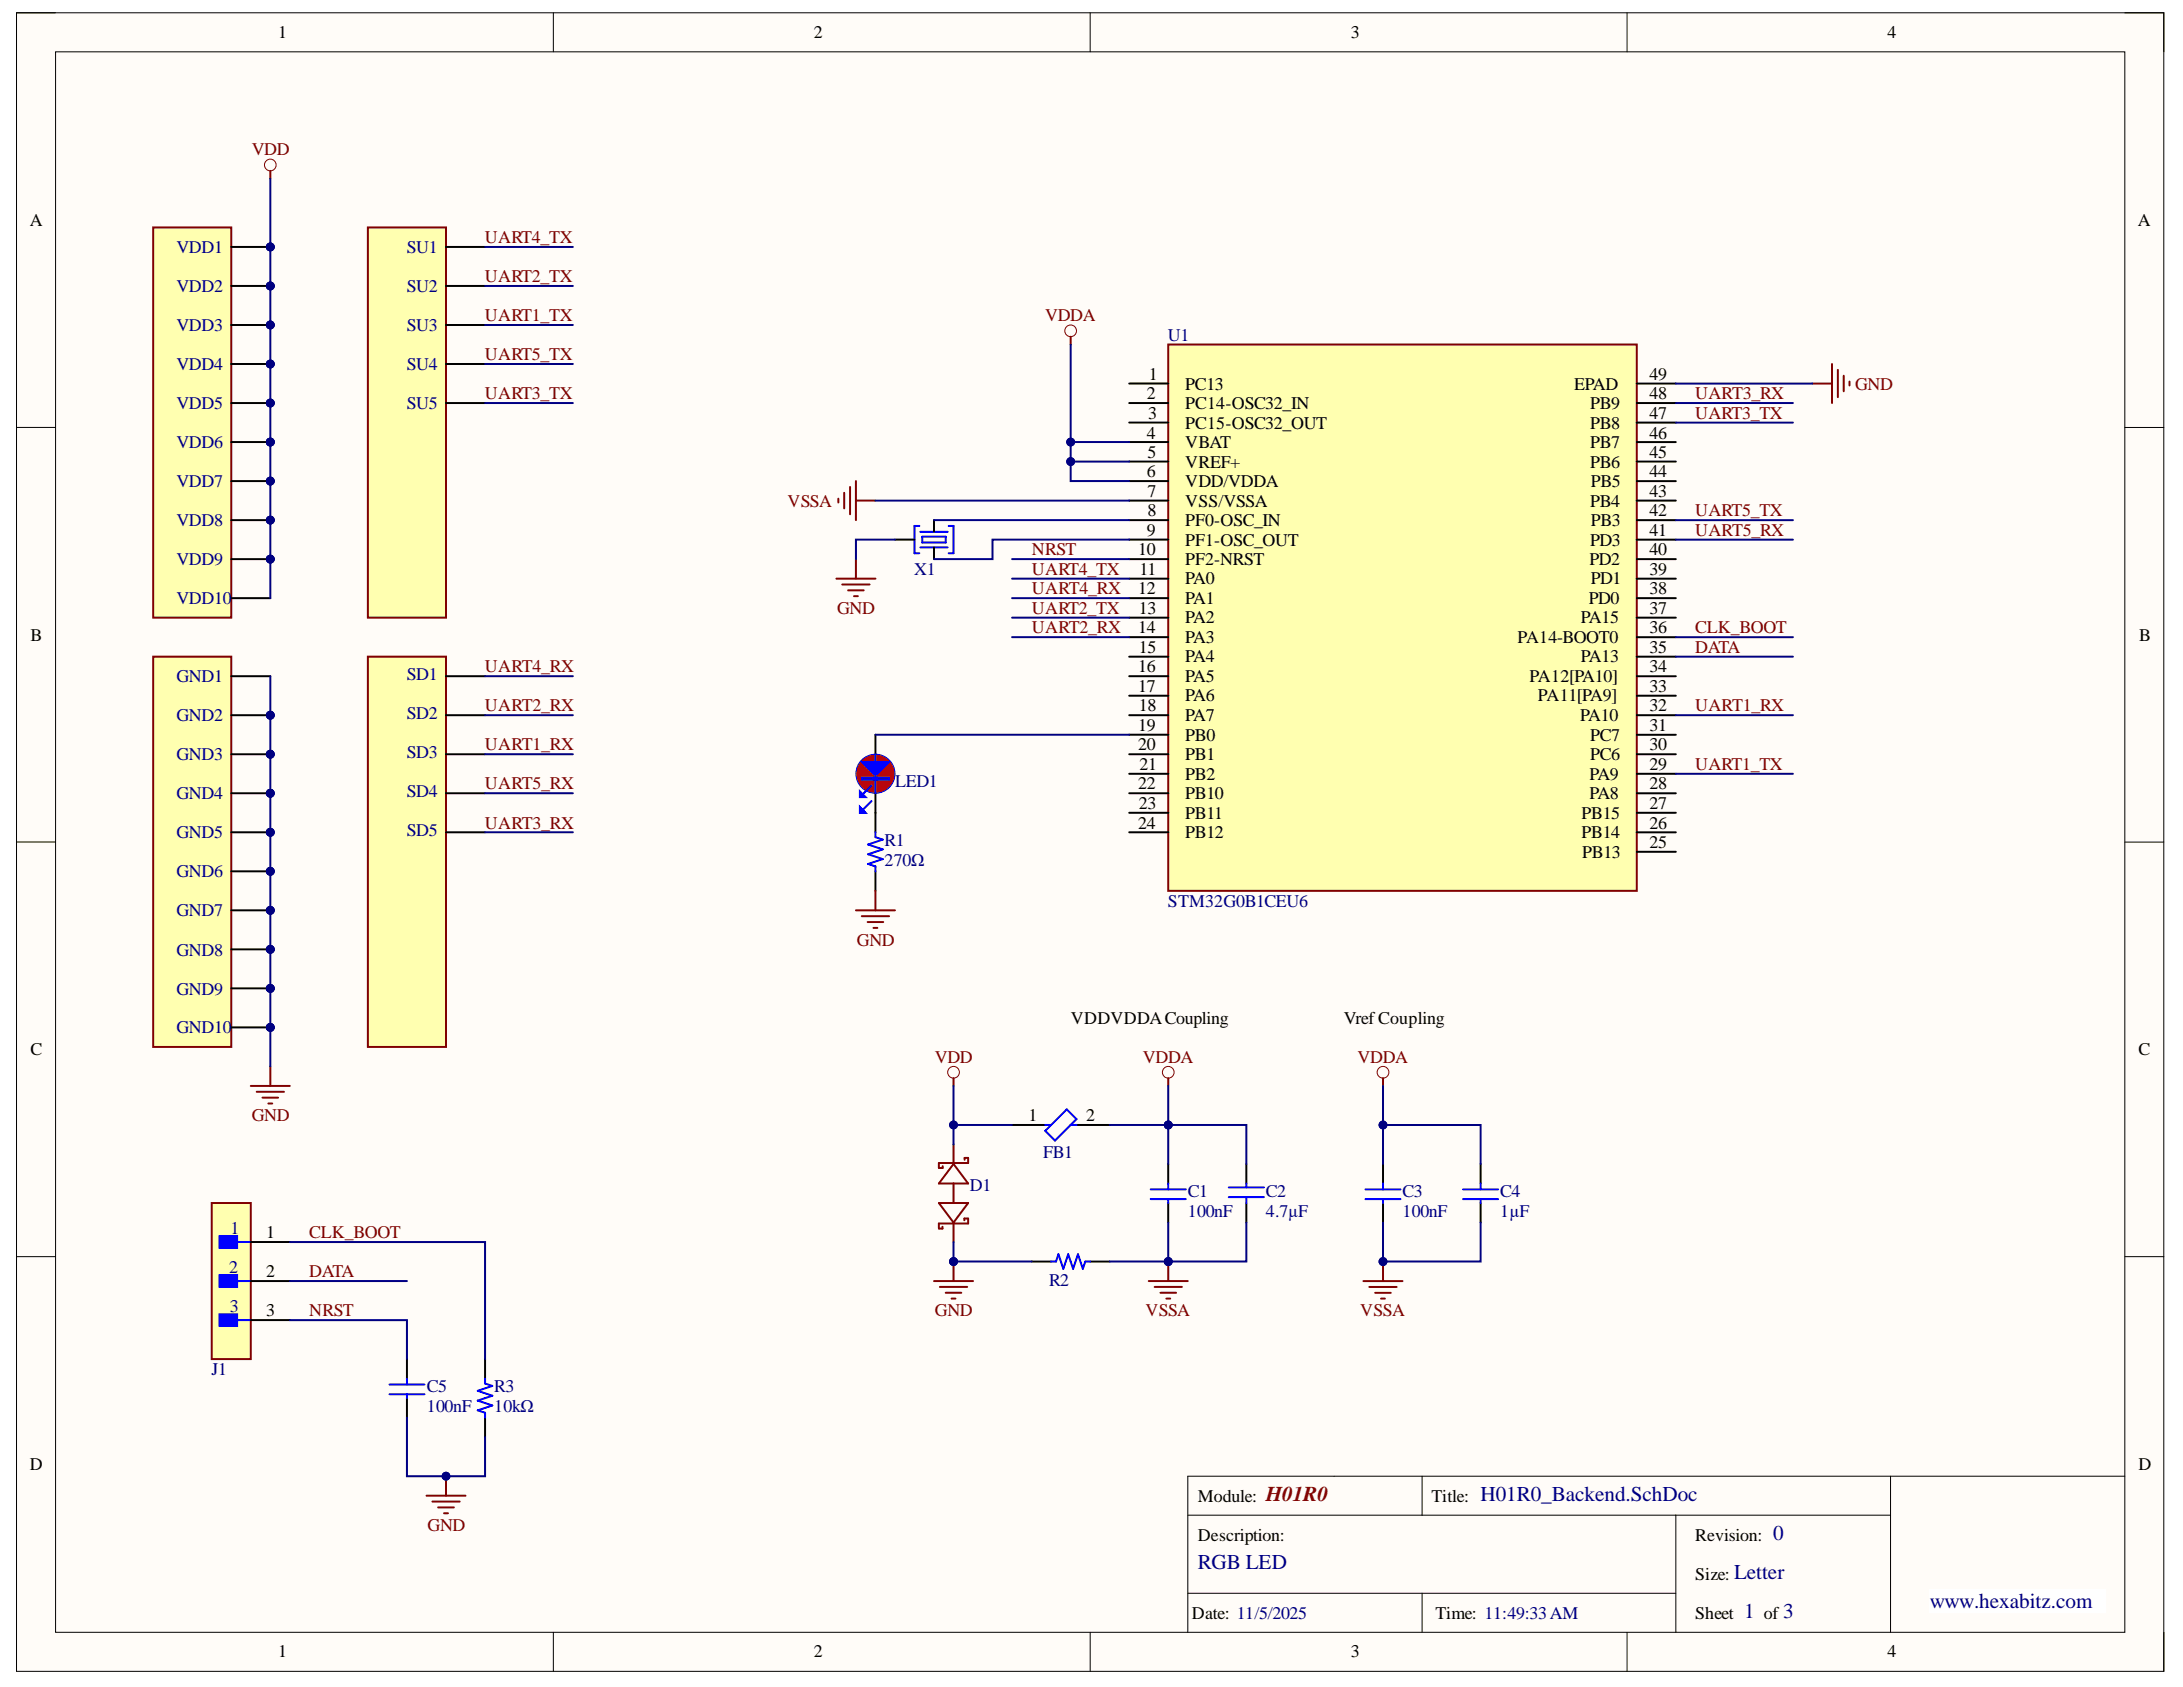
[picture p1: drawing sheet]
<svg xmlns="http://www.w3.org/2000/svg" width="279mm" height="216mm" viewBox="0 0 279 216" stroke-linecap="round" stroke-linejoin="round" font-family="sans-serif">
<defs><g id="words">
<text font-size="2.7" fill="#980000" x="162" y="192.1">H01R0</text>
<g font-size="2.7" fill="#000080">
<text x="189.5" y="192.1">H01R0_Backend.SchDoc</text>
<text x="226.9" y="197.1">0</text>
<text x="153.3" y="200.8">RGB LED</text>
<text x="222" y="202.1">Letter</text>
<text x="223.2" y="207.1">1</text>
<text x="228.2" y="207.1">3</text>
<text x="247" y="205.8">www.hexabitz.com</text>
</g>
<g font-size="2.3">
<text x="35.6" y="4.9">1</text>
<text x="104.2" y="4.9">2</text>
<text x="172.9" y="4.9">3</text>
<text x="241.6" y="4.9">4</text>
<text x="3.8" y="28.9">A</text>
<text x="273.6" y="28.9">A</text>
<text x="146.8" y="51.1">2</text>
<text x="147" y="53.6">3</text>
<text x="147" y="48.6">1</text>
<text x="151.7" y="49.9">PC13</text>
<text x="151.7" y="52.3">PC14-OSC32_IN</text>
<text x="201.5" y="49.9">EPAD</text>
<text x="203.5" y="52.3">PB9</text>
<text x="211.1" y="48.6">49</text>
<text x="211.1" y="53.6">47</text>
<text x="211.1" y="51.1">48</text>
<text x="146.8" y="56.1">4</text>
<text x="146.9" y="58.6">5</text>
<text x="151.7" y="54.9">PC15-OSC32_OUT</text>
<text x="151.7" y="57.3">VBAT</text>
<text x="151.7" y="59.8">VREF+</text>
<text x="203.5" y="59.8">PB6</text>
<text x="203.5" y="57.3">PB7</text>
<text x="203.5" y="54.9">PB8</text>
<text x="211.1" y="58.6">45</text>
<text x="211.1" y="56.1">46</text>
<text x="146.8" y="61.1">6</text>
<text x="146.9" y="63.6">7</text>
<text x="151.7" y="62.3">VDD/VDDA</text>
<text x="151.7" y="64.8">VSS/VSSA</text>
<text x="203.5" y="64.8">PB4</text>
<text x="203.6" y="62.3">PB5</text>
<text x="211.1" y="63.6">43</text>
<text x="211.1" y="61.1">44</text>
<text x="145.7" y="71.1">10</text>
<text x="146.8" y="68.5">9</text>
<text x="146.9" y="66.1">8</text>
<text x="151.7" y="67.3">PF0-OSC_IN</text>
<text x="151.7" y="69.8">PF1-OSC_OUT</text>
<text x="203.5" y="69.8">PD3</text>
<text x="203.6" y="67.3">PB3</text>
<text x="211.1" y="66.1">42</text>
<text x="211.1" y="71.1">40</text>
<text x="211.1" y="68.5">41</text>
<text x="145.7" y="76.1">12</text>
<text x="145.9" y="73.5">11</text>
<text x="151.7" y="74.8">PA0</text>
<text x="151.7" y="77.3">PA1</text>
<text x="151.7" y="72.3">PF2-NRST</text>
<text x="203.3" y="77.3">PD0</text>
<text x="203.4" y="72.3">PD2</text>
<text x="203.6" y="74.8">PD1</text>
<text x="211.1" y="76.1">38</text>
<text x="211.1" y="73.5">39</text>
<text x="3.9" y="82">B</text>
<text x="145.7" y="81.1">14</text>
<text x="145.8" y="78.5">13</text>
<text x="145.8" y="83.6">15</text>
<text x="151.7" y="79.8">PA2</text>
<text x="151.7" y="82.3">PA3</text>
<text x="194.2" y="82.3">PA14-BOOT0</text>
<text x="202.3" y="79.8">PA15</text>
<text x="211.1" y="83.6">35</text>
<text x="211.1" y="81.1">36</text>
<text x="211.1" y="78.5">37</text>
<text x="273.8" y="82">B</text>
<text x="145.7" y="86">16</text>
<text x="145.7" y="88.6">17</text>
<text x="151.7" y="84.8">PA4</text>
<text x="151.7" y="87.3">PA5</text>
<text x="151.7" y="89.8">PA6</text>
<text x="195.7" y="87.3">PA12[PA10]</text>
<text x="196.8" y="89.8">PA11[PA9]</text>
<text x="202.3" y="84.8">PA13</text>
<text x="211.1" y="88.6">33</text>
<text x="211.1" y="86">34</text>
<text x="145.7" y="93.6">19</text>
<text x="145.8" y="91">18</text>
<text x="151.7" y="92.3">PA7</text>
<text x="151.7" y="94.8">PB0</text>
<text x="202.3" y="92.3">PA10</text>
<text x="203.5" y="94.8">PC7</text>
<text x="211.1" y="91">32</text>
<text x="211.1" y="93.6">31</text>
<text x="145.7" y="96">20</text>
<text x="145.7" y="101">22</text>
<text x="145.9" y="98.5">21</text>
<text x="151.7" y="97.3">PB1</text>
<text x="151.7" y="99.8">PB2</text>
<text x="203.4" y="99.8">PA9</text>
<text x="203.5" y="97.3">PC6</text>
<text x="211.1" y="101">28</text>
<text x="211.1" y="98.5">29</text>
<text x="211.1" y="96">30</text>
<text x="145.7" y="106.1">24</text>
<text x="145.8" y="103.5">23</text>
<text x="151.7" y="102.3">PB10</text>
<text x="151.7" y="104.8">PB11</text>
<text x="151.7" y="107.2">PB12</text>
<text x="202.4" y="107.2">PB14</text>
<text x="202.4" y="104.8">PB15</text>
<text x="203.4" y="102.3">PA8</text>
<text x="211.1" y="106.1">26</text>
<text x="211.1" y="103.5">27</text>
<text x="202.5" y="109.8">PB13</text>
<text x="211.1" y="108.5">25</text>
<text x="137.1" y="131">VDDVDDACoupling</text>
<text x="172" y="131">VrefCoupling</text>
<text x="3.9" y="135.1">C</text>
<text x="273.7" y="135.1">C</text>
<text x="131.6" y="143.5">1</text>
<text x="139" y="143.5">2</text>
<text x="34.1" y="158.5">1</text>
<text x="34.1" y="163.4">2</text>
<text x="34.1" y="168.4">3</text>
<text x="3.8" y="188.1">D</text>
<text x="273.7" y="188.1">D</text>
<text x="153.3" y="192.2">Module:</text>
<text x="153.3" y="197.2">Description:</text>
<text x="183.2" y="192.2">Title:</text>
<text x="217" y="197.2">Revision:</text>
<text x="217" y="202.2">Size:</text>
<text x="152.5" y="207.1">Date: 11/5/2025</text>
<text x="183.7" y="207.1">Time: 11:49:33AM</text>
<text x="217" y="207.1">Sheet</text>
<text x="225.8" y="207.1">of</text>
<text x="35.6" y="212.1">1</text>
<text x="104.2" y="212.1">2</text>
<text x="172.9" y="212.1">3</text>
<text x="241.6" y="212.1">4</text>
</g>
<g font-size="2.3" fill="#800000">
<text x="32.2" y="19.9">VDD</text>
<text x="62.1" y="31.1">UART4_TX</text>
<text x="62.1" y="36.1">UART2_TX</text>
<text x="62.1" y="41.1">UART1_TX</text>
<text x="133.8" y="41.1">VDDA</text>
<text x="62.1" y="46.1">UART5_TX</text>
<text x="62.1" y="51.1">UART3_TX</text>
<text x="217" y="53.6">UART3_TX</text>
<text x="217" y="51.1">UART3_RX</text>
<text x="237.4" y="49.9">GND</text>
<text x="100.8" y="64.8">VSSA</text>
<text x="132.1" y="71.1">NRST</text>
<text x="217" y="68.5">UART5_RX</text>
<text x="217" y="66.1">UART5_TX</text>
<text x="132.1" y="73.5">UART4_TX</text>
<text x="132.1" y="76.1">UART4_RX</text>
<text x="107.1" y="78.5">GND</text>
<text x="132.1" y="78.5">UART2_TX</text>
<text x="132.1" y="81.1">UART2_RX</text>
<text x="217" y="81.1">CLK_BOOT</text>
<text x="217" y="83.6">DATA</text>
<text x="62.1" y="86">UART4_RX</text>
<text x="62.1" y="91">UART2_RX</text>
<text x="217" y="91">UART1_RX</text>
<text x="62.1" y="96">UART1_RX</text>
<text x="62.1" y="101">UART5_RX</text>
<text x="217" y="98.5">UART1_TX</text>
<text x="62.1" y="106.1">UART3_RX</text>
<text x="109.7" y="121">GND</text>
<text x="119.6" y="136">VDD</text>
<text x="146.3" y="136">VDDA</text>
<text x="173.8" y="136">VDDA</text>
<text x="32.2" y="143.5">GND</text>
<text x="39.6" y="158.5">CLK_BOOT</text>
<text x="39.6" y="163.4">DATA</text>
<text x="39.6" y="168.4">NRST</text>
<text x="119.6" y="168.4">GND</text>
<text x="146.6" y="168.4">VSSA</text>
<text x="174.1" y="168.4">VSSA</text>
<text x="54.7" y="195.9">GND</text>
</g>
<g font-size="2.3" fill="#000080">
<text x="22.6" y="32.4">VDD1</text>
<text x="52.1" y="32.4">SU1</text>
<text x="22.6" y="37.4">VDD2</text>
<text x="52.1" y="37.4">SU2</text>
<text x="22.6" y="42.3">VDD3</text>
<text x="22.6" y="47.3">VDD4</text>
<text x="52.1" y="42.3">SU3</text>
<text x="52.1" y="47.3">SU4</text>
<text x="149.5" y="43.6">U1</text>
<text x="22.6" y="52.3">VDD5</text>
<text x="52.1" y="52.3">SU5</text>
<text x="22.6" y="57.3">VDD6</text>
<text x="22.6" y="62.3">VDD7</text>
<text x="22.6" y="67.3">VDD8</text>
<text x="22.6" y="72.3">VDD9</text>
<text x="22.6" y="77.3">VDD10</text>
<text x="117" y="73.5">X1</text>
<text x="22.6" y="87.3">GND1</text>
<text x="52.1" y="87.1">SD1</text>
<text x="22.6" y="92.3">GND2</text>
<text x="52.1" y="92">SD2</text>
<text x="22.6" y="97.3">GND3</text>
<text x="52.1" y="97">SD3</text>
<text x="114.6" y="100.7">LED1</text>
<text x="22.6" y="102.3">GND4</text>
<text x="22.6" y="107.2">GND5</text>
<text x="52.1" y="102">SD4</text>
<text x="52.1" y="107">SD5</text>
<text x="22.6" y="112.2">GND6</text>
<text x="113.2" y="110.8">270Ω</text>
<text x="113.2" y="108.3">R1</text>
<text x="22.6" y="117.2">GND7</text>
<text x="149.5" y="116">STM32G0B1CEU6</text>
<text x="22.6" y="122.3">GND8</text>
<text x="22.6" y="127.3">GND9</text>
<text x="22.6" y="132.3">GND10</text>
<text x="133.5" y="148.2">FB1</text>
<text x="124.1" y="152.5">D1</text>
<text x="152" y="155.8">100nF</text>
<text x="152" y="153.2">C1</text>
<text x="162" y="155.8">4.7µF</text>
<text x="162" y="153.2">C2</text>
<text x="179.5" y="155.8">100nF</text>
<text x="179.5" y="153.2">C3</text>
<text x="192" y="155.8">1µF</text>
<text x="192" y="153.2">C4</text>
<text x="29.5" y="158">1</text>
<text x="29.3" y="162.9">2</text>
<text x="29.4" y="167.9">3</text>
<text x="134.3" y="164.6">R2</text>
<text x="27.1" y="176">J1</text>
<text x="54.6" y="178.2">C5</text>
<text x="63.2" y="178.2">R3</text>
<text x="54.6" y="180.7">100nF</text>
<text x="63.2" y="180.7">10kΩ</text>
</g>
</g></defs>
<path d="M2.1 1.6h274.8v212.3h-274.8z" fill-rule="evenodd" fill="#fffcf8"/>
<path d="M2.1 1.6h274.8v212.3h-274.8z" fill="none" stroke="#000" stroke-width=".13"/>
<path d="M7.1 6.6h264.9v202.3h-264.9z" fill-rule="evenodd" fill="#fffcf8"/>
<g fill="none" stroke="#000" stroke-width=".13">
<path d="M2.1 1.6h5M7.1 6.6h264.9v202.3h-264.9zM70.8 1.6v5M139.5 1.6v5M208.2 1.6v5M272 1.6h4.9v5M2.1 54.7h5M272 54.7h4.9M2.1 107.8h5M272 107.8h4.9M2.1 160.8h5M272 160.8h4.9"/>
<path d="M70.8 208.9v5M139.5 208.9v5M208.2 208.9v5M276.9 208.9v5"/>
</g>
<path d="M247 203.4h22.4v3h-22.4z" fill-rule="evenodd" fill="#fff"/>
<path d="M247 203.4h22.4v3h-22.4z" fill="none" stroke="#fff" stroke-width=".13"/>
<path d="M152 193.9h90M182 188.9v5M214.5 193.9v15M242 188.9v20M272 188.9h-120v20M152 203.9h62.5M182 203.9v5" fill="none" stroke="#000" stroke-width=".13"/>
<path d="M19.6 84h10v50h-10z" fill-rule="evenodd" fill="#ffffb0"/>
<path d="M19.6 84h10v50h-10z" fill="none" stroke="#800000" stroke-width=".25"/>
<path d="M47.1 84h10v50h-10z" fill-rule="evenodd" fill="#ffffb0"/>
<path d="M47.1 84h10v50h-10z" fill="none" stroke="#800000" stroke-width=".25"/>
<path d="M47.1 29.1h10v49.9h-10z" fill-rule="evenodd" fill="#ffffb0"/>
<path d="M47.1 29.1h10v49.9h-10z" fill="none" stroke="#800000" stroke-width=".25"/>
<path d="M19.6 29.1h10v49.9h-10z" fill-rule="evenodd" fill="#ffffb0"/>
<path d="M19.6 29.1h10v49.9h-10z" fill="none" stroke="#800000" stroke-width=".25"/>
<circle cx="34.6" cy="31.6" r=".5" fill="#000080"/>
<circle cx="34.6" cy="31.6" r=".5" fill="none" stroke="#000080" stroke-width=".13"/>
<path d="M29.6 31.6h5" fill="none" stroke="#000" stroke-width=".25"/>
<circle cx="34.6" cy="31.6" r=".5" fill="#000080"/>
<circle cx="34.6" cy="31.6" r=".5" fill="none" stroke="#000080" stroke-width=".13"/>
<circle cx="34.6" cy="36.6" r=".5" fill="#000080"/>
<circle cx="34.6" cy="36.6" r=".5" fill="none" stroke="#000080" stroke-width=".13"/>
<path d="M29.6 36.6h5" fill="none" stroke="#000" stroke-width=".25"/>
<circle cx="34.6" cy="36.6" r=".5" fill="#000080"/>
<circle cx="34.6" cy="36.6" r=".5" fill="none" stroke="#000080" stroke-width=".13"/>
<circle cx="34.6" cy="41.6" r=".5" fill="#000080"/>
<circle cx="34.6" cy="41.6" r=".5" fill="none" stroke="#000080" stroke-width=".13"/>
<path d="M29.6 41.6h5" fill="none" stroke="#000" stroke-width=".25"/>
<circle cx="34.6" cy="41.6" r=".5" fill="#000080"/>
<circle cx="34.6" cy="41.6" r=".5" fill="none" stroke="#000080" stroke-width=".13"/>
<circle cx="34.6" cy="46.6" r=".5" fill="#000080"/>
<circle cx="34.6" cy="46.6" r=".5" fill="none" stroke="#000080" stroke-width=".13"/>
<path d="M29.6 46.6h5" fill="none" stroke="#000" stroke-width=".25"/>
<circle cx="34.6" cy="46.6" r=".5" fill="#000080"/>
<circle cx="34.6" cy="46.6" r=".5" fill="none" stroke="#000080" stroke-width=".13"/>
<circle cx="34.6" cy="51.6" r=".5" fill="#000080"/>
<circle cx="34.6" cy="51.6" r=".5" fill="none" stroke="#000080" stroke-width=".13"/>
<path d="M29.6 51.6h5" fill="none" stroke="#000" stroke-width=".25"/>
<circle cx="34.6" cy="51.6" r=".5" fill="#000080"/>
<circle cx="34.6" cy="51.6" r=".5" fill="none" stroke="#000080" stroke-width=".13"/>
<circle cx="34.6" cy="56.6" r=".5" fill="#000080"/>
<circle cx="34.6" cy="56.6" r=".5" fill="none" stroke="#000080" stroke-width=".13"/>
<path d="M29.6 56.6h5" fill="none" stroke="#000" stroke-width=".25"/>
<circle cx="34.6" cy="56.6" r=".5" fill="#000080"/>
<circle cx="34.6" cy="56.6" r=".5" fill="none" stroke="#000080" stroke-width=".13"/>
<path d="M29.6 86.5h5" fill="none" stroke="#000" stroke-width=".25"/>
<circle cx="34.6" cy="91.5" r=".5" fill="#000080"/>
<circle cx="34.6" cy="91.5" r=".5" fill="none" stroke="#000080" stroke-width=".13"/>
<path d="M29.6 91.5h5" fill="none" stroke="#000" stroke-width=".25"/>
<circle cx="34.6" cy="91.5" r=".5" fill="#000080"/>
<circle cx="34.6" cy="91.5" r=".5" fill="none" stroke="#000080" stroke-width=".13"/>
<circle cx="34.6" cy="96.5" r=".5" fill="#000080"/>
<circle cx="34.6" cy="96.5" r=".5" fill="none" stroke="#000080" stroke-width=".13"/>
<path d="M29.6 96.5h5" fill="none" stroke="#000" stroke-width=".25"/>
<circle cx="34.6" cy="96.5" r=".5" fill="#000080"/>
<circle cx="34.6" cy="96.5" r=".5" fill="none" stroke="#000080" stroke-width=".13"/>
<circle cx="34.6" cy="101.5" r=".5" fill="#000080"/>
<circle cx="34.6" cy="101.5" r=".5" fill="none" stroke="#000080" stroke-width=".13"/>
<path d="M29.6 101.5h5" fill="none" stroke="#000" stroke-width=".25"/>
<circle cx="34.6" cy="101.5" r=".5" fill="#000080"/>
<circle cx="34.6" cy="101.5" r=".5" fill="none" stroke="#000080" stroke-width=".13"/>
<circle cx="34.6" cy="106.5" r=".5" fill="#000080"/>
<circle cx="34.6" cy="106.5" r=".5" fill="none" stroke="#000080" stroke-width=".13"/>
<path d="M29.6 106.5h5" fill="none" stroke="#000" stroke-width=".25"/>
<circle cx="34.6" cy="106.5" r=".5" fill="#000080"/>
<circle cx="34.6" cy="106.5" r=".5" fill="none" stroke="#000080" stroke-width=".13"/>
<circle cx="34.6" cy="111.5" r=".5" fill="#000080"/>
<circle cx="34.6" cy="111.5" r=".5" fill="none" stroke="#000080" stroke-width=".13"/>
<path d="M29.6 111.5h5" fill="none" stroke="#000" stroke-width=".25"/>
<circle cx="34.6" cy="111.5" r=".5" fill="#000080"/>
<circle cx="34.6" cy="111.5" r=".5" fill="none" stroke="#000080" stroke-width=".13"/>
<path d="M57.1 31.6h5M57.1 36.6h5M57.1 41.6h5M57.1 46.6h5M57.1 51.6h5M57.1 86.5h5M57.1 91.5h5M57.1 96.5h5M57.1 101.5h5M57.1 106.5h5" fill="none" stroke="#000" stroke-width=".25"/>
<circle cx="34.6" cy="21.1" r=".75" fill="none" stroke="#800000" stroke-width=".13"/>
<path d="M34.6 21.9v1M32.1 139h5M32.8 139.7h3.5M34.6 136.5v2.5M33.6 140.5h2M34.3 141.2h.5" fill="none" stroke="#800000" stroke-width=".25"/>
<path d="M149.5 44.1h60v69.9h-60z" fill-rule="evenodd" fill="#ffffb0"/>
<path d="M149.5 44.1h60v69.9h-60z" fill="none" stroke="#800000" stroke-width=".25"/>
<g fill="none" stroke="#000" stroke-width=".25">
<path d="M144.5 49.1h5M144.5 59.1h5M144.5 56.6h5M144.5 54.1h5M144.5 51.6h5M209.5 49.1h5M209.5 59.1h5M209.5 56.6h5M209.5 54.1h5M209.5 51.6h5M144.5 74.1h5M144.5 76.6h5"/>
<path d="M144.5 79h5M144.5 66.6h5M144.5 64.1h5M144.5 61.6h5M144.5 71.6h5M144.5 69.1h5M209.5 76.6h5M209.5 79h5M209.5 66.6h5M209.5 64.1h5M209.5 61.6h5M209.5 74.1h5"/>
<path d="M209.5 71.6h5M209.5 69.1h5M144.5 81.5h5M144.5 84h5M144.5 86.5h5M144.5 89h5M144.5 91.5h5M144.5 99h5M144.5 94h5M144.5 96.5h5M209.5 84h5M209.5 86.5h5"/>
<path d="M209.5 89h5M209.5 91.5h5M209.5 99h5M209.5 81.5h5M209.5 94h5M209.5 96.5h5M144.5 101.5h5M144.5 104h5M144.5 106.5h5M209.5 101.5h5M209.5 104h5M209.5 106.5h5"/>
<path d="M209.5 109h5"/>
</g>
<path d="M27.1 154h5v19.9h-5z" fill-rule="evenodd" fill="#ffffb0"/>
<path d="M27.1 154h5v19.9h-5z" fill="none" stroke="#800000" stroke-width=".25"/>
<path d="M28.1 158.2h2.2v1.5h-2.2z" fill-rule="evenodd" fill="#00f"/>
<path d="M28.1 158.2h2.2v1.5h-2.2zM30.3 159h1.8" fill="none" stroke="#00f" stroke-width=".25"/>
<path d="M28.1 163.2h2.2v1.5h-2.2z" fill-rule="evenodd" fill="#00f"/>
<path d="M28.1 163.2h2.2v1.5h-2.2zM30.3 163.9h1.8" fill="none" stroke="#00f" stroke-width=".25"/>
<path d="M28.1 168.2h2.2v1.5h-2.2z" fill-rule="evenodd" fill="#00f"/>
<path d="M117.7 67.3h-.7v3.5h.7M117.8 70.1h3.5M117.8 68.1h3.5M118 68.7h3v.7h-3zM121.4 67.3h.6v3.5h-.6M28.1 168.2h2.2v1.5h-2.2zM30.3 168.9h1.8M62.1 176.4v.7l.9 .3-1.9 .6 1.9 .6-1.9 .6 1.9 .7-1.9 .6 1 .3v.6" fill="none" stroke="#00f" stroke-width=".25"/>
<path d="M114.5 69.1h2.5M119.5 66.6v1.5M119.5 70.1v1.5M32.1 159h5M32.1 163.9h5M32.1 168.9h5M52.1 173.9v2.5M52.1 178.9v2.5M62.1 173.9v2.5M62.1 181.4v2.5" fill="none" stroke="#000" stroke-width=".25"/>
<circle cx="137" cy="42.3" r=".75" fill="none" stroke="#800000" stroke-width=".13"/>
<g fill="none" stroke="#800000" stroke-width=".25">
<path d="M137 43.1v1M232 49.1h2.5M234.5 46.6v5M235.2 47.3v3.5M236 48.1v2M236.7 48.8v.5M107.3 63.8v.5M108 63.1v2M108.8 62.3v3.5M109.5 61.6v5M109.5 64.1h2.5M54.6 191.4h5"/>
<path d="M55.3 192.2h3.5M56.1 192.9h2M56.8 193.7h.5M57.1 188.9v2.5"/>
</g>
<path d="M49.8 177.2h4.5M49.8 178.4h4.5M52.1 176.4v.8M52.1 178.4v.5" fill="none" stroke="#000bff" stroke-width=".25"/>
<circle cx="57.1" cy="188.9" r=".5" fill="#000080"/>
<circle cx="57.1" cy="188.9" r=".5" fill="none" stroke="#000080" stroke-width=".13"/>
<circle cx="112" cy="99" r="2.5" fill="#f00"/>
<circle cx="112" cy="99" r="2.5" fill="none" stroke="#00f" stroke-width=".13"/>
<path d="M111.5 100.5l-1 1M111.5 102.5l-1 1" fill="none" stroke="#00f" stroke-width=".25"/>
<path d="M110.1 101.3l.7 .7h-.7z" fill="#00f"/>
<path d="M110.1 101.3l.7 .7h-.7z" fill="none" stroke="#00f" stroke-width=".25"/>
<path d="M110.1 103.3l.7 .7h-.7z" fill="#00f"/>
<g fill="none" stroke="#00f" stroke-width=".25">
<path d="M110.3 99.5h3.5v.3h-3.5zM110.5 97.8h3M110.8 97.5v.5h2.5v-.5M111 97.5v.8h2v-.8M111.3 97.5v1h1.5v-1M111.5 97.5v1.3h1v-1.3M111.8 97.5v1.5M111.8 99.5v.3M111.8 99l-1.5-1.5h3.5l-1.5 1.5M111.8 99h.5M112 96.5v5M112.3 97.5v1.5"/>
<path d="M112.3 99.5v.3M110.1 103.3l.7 .7h-.7zM112 106.5v.6l1 .3-1.9 .7 1.9 .6-1.9 .6 1.9 .6-1.9 .7 .9 .3v.6M133.8 144.7l2.7-2.7 1.3 1.2-2.8 2.8zM133.8 144h.7M137 144h.8"/>
</g>
<path d="M112 94v2.5M112 101.5v5M112 111.5v2.5M129.5 144h5M137 144h5M159.5 149v2.5M159.5 154v2.5" fill="none" stroke="#000" stroke-width=".25"/>
<g fill="none" stroke="#800000" stroke-width=".25">
<path d="M109.5 116.5h5M110.3 117.3h3.5M111 118h2M111.8 118.8h.5M112 114v2.5M122 138v1M120.2 154h3.7l-1.9 2.5zM120.6 157v.2h-.4M120.7 149.2v.3h-.5M122 146.5v2.5M122 151.5v2.5M122 156.5v2.5"/>
<path d="M122 149l1.9 2.5h-3.7zM123.4 156.2v-.3l.5 .1v.6h-3.7v.6M123.9 148.2v.6h-3.7v.7M123.9 148.2h-.4v.2M119.5 163.9h5M120.3 164.7h3.5M121 165.4h2M121.8 166.2h.5M122 161.4v2.5"/>
</g>
<path d="M157.3 153.2h4.5M157.3 152h4.5M159.5 151.5v.5M159.5 153.2v.8" fill="none" stroke="#000bff" stroke-width=".25"/>
<circle cx="122" cy="137.2" r=".75" fill="none" stroke="#800000" stroke-width=".13"/>
<circle cx="122" cy="161.5" r=".5" fill="#000080"/>
<circle cx="122" cy="161.5" r=".5" fill="none" stroke="#000080" stroke-width=".13"/>
<path d="M149.5 149v2.5M149.5 154v2.5M177 149v2.5M177 154v2.5M189.5 149v2.5M189.5 154v2.5M132 161.4h2.5M139.5 161.4h2.5" fill="none" stroke="#000" stroke-width=".25"/>
<path d="M134.5 161.4h.7l.3-.9 .6 1.9 .6-1.9 .6 1.9 .7-1.9 .6 1.9 .3-1h.6" fill="none" stroke="#00f" stroke-width=".25"/>
<path d="M147.3 152.2h4.5M147.3 153.5h4.5M149.5 151.5v.7M149.5 153.5v.5M174.8 152.2h4.5M174.8 153.5h4.5M177 151.5v.7M177 153.5v.5M187.3 152.2h4.4M187.3 153.5h4.4M189.5 151.5v.7M189.5 153.5v.5" fill="none" stroke="#000bff" stroke-width=".25"/>
<g fill="none" stroke="#800000" stroke-width=".13">
<circle cx="149.5" cy="137.2" r=".75"/>
<circle cx="177" cy="137.2" r=".75"/>
</g>
<path d="M149.5 138v1M177 138v1M147 163.9h5M147.8 164.7h3.5M148.5 165.4h2M149.3 166.2h.5M149.5 161.4v2.5" fill="none" stroke="#800000" stroke-width=".25"/>
<circle cx="149.5" cy="161.5" r=".5" fill="#000080"/>
<circle cx="149.5" cy="161.5" r=".5" fill="none" stroke="#000080" stroke-width=".13"/>
<path d="M174.5 164h5M175.3 164.7h3.5M176 165.5h2M176.8 166.2h.5M177 161.4v2.6" fill="none" stroke="#800000" stroke-width=".25"/>
<circle cx="177" cy="161.5" r=".5" fill="#000080"/>
<circle cx="177" cy="161.5" r=".5" fill="none" stroke="#000080" stroke-width=".13"/>
<path d="M107 74.1h5M107.8 74.8h3.5M108.5 75.6h2M109.3 76.3h.5M109.5 71.6v2.5" fill="none" stroke="#800000" stroke-width=".25"/>
<circle cx="34.6" cy="116.5" r=".5" fill="#000080"/>
<circle cx="34.6" cy="116.5" r=".5" fill="none" stroke="#000080" stroke-width=".13"/>
<path d="M29.6 116.5h5" fill="none" stroke="#000" stroke-width=".25"/>
<circle cx="34.6" cy="116.5" r=".5" fill="#000080"/>
<circle cx="34.6" cy="116.5" r=".5" fill="none" stroke="#000080" stroke-width=".13"/>
<circle cx="34.6" cy="121.5" r=".5" fill="#000080"/>
<circle cx="34.6" cy="121.5" r=".5" fill="none" stroke="#000080" stroke-width=".13"/>
<path d="M29.6 121.5h5" fill="none" stroke="#000" stroke-width=".25"/>
<circle cx="34.6" cy="121.5" r=".5" fill="#000080"/>
<circle cx="34.6" cy="121.5" r=".5" fill="none" stroke="#000080" stroke-width=".13"/>
<circle cx="34.6" cy="126.5" r=".5" fill="#000080"/>
<circle cx="34.6" cy="126.5" r=".5" fill="none" stroke="#000080" stroke-width=".13"/>
<path d="M29.6 126.5h5" fill="none" stroke="#000" stroke-width=".25"/>
<circle cx="34.6" cy="126.5" r=".5" fill="#000080"/>
<circle cx="34.6" cy="126.5" r=".5" fill="none" stroke="#000080" stroke-width=".13"/>
<circle cx="34.6" cy="131.5" r=".5" fill="#000080"/>
<circle cx="34.6" cy="131.5" r=".5" fill="none" stroke="#000080" stroke-width=".13"/>
<path d="M29.6 131.5h5" fill="none" stroke="#000" stroke-width=".25"/>
<circle cx="34.6" cy="131.5" r=".5" fill="#000080"/>
<circle cx="34.6" cy="131.5" r=".5" fill="none" stroke="#000080" stroke-width=".13"/>
<circle cx="34.6" cy="61.6" r=".5" fill="#000080"/>
<circle cx="34.6" cy="61.6" r=".5" fill="none" stroke="#000080" stroke-width=".13"/>
<path d="M29.6 61.6h5" fill="none" stroke="#000" stroke-width=".25"/>
<circle cx="34.6" cy="61.6" r=".5" fill="#000080"/>
<circle cx="34.6" cy="61.6" r=".5" fill="none" stroke="#000080" stroke-width=".13"/>
<circle cx="34.6" cy="66.6" r=".5" fill="#000080"/>
<circle cx="34.6" cy="66.6" r=".5" fill="none" stroke="#000080" stroke-width=".13"/>
<path d="M29.6 66.6h5" fill="none" stroke="#000" stroke-width=".25"/>
<circle cx="34.6" cy="66.6" r=".5" fill="#000080"/>
<circle cx="34.6" cy="66.6" r=".5" fill="none" stroke="#000080" stroke-width=".13"/>
<circle cx="34.6" cy="71.6" r=".5" fill="#000080"/>
<circle cx="34.6" cy="71.6" r=".5" fill="none" stroke="#000080" stroke-width=".13"/>
<path d="M29.6 71.6h5" fill="none" stroke="#000" stroke-width=".25"/>
<circle cx="34.6" cy="71.6" r=".5" fill="#000080"/>
<circle cx="34.6" cy="71.6" r=".5" fill="none" stroke="#000080" stroke-width=".13"/>
<path d="M29.6 76.6h5" fill="none" stroke="#000" stroke-width=".25"/>
<path d="M34.6 22.9v33.7" fill="none" stroke="#000080" stroke-width=".25"/>
<circle cx="34.6" cy="56.6" r=".5" fill="#000080"/>
<circle cx="34.6" cy="56.6" r=".5" fill="none" stroke="#000080" stroke-width=".13"/>
<circle cx="34.6" cy="51.6" r=".5" fill="#000080"/>
<circle cx="34.6" cy="51.6" r=".5" fill="none" stroke="#000080" stroke-width=".13"/>
<circle cx="34.6" cy="46.6" r=".5" fill="#000080"/>
<circle cx="34.6" cy="46.6" r=".5" fill="none" stroke="#000080" stroke-width=".13"/>
<circle cx="34.6" cy="41.6" r=".5" fill="#000080"/>
<circle cx="34.6" cy="41.6" r=".5" fill="none" stroke="#000080" stroke-width=".13"/>
<circle cx="34.6" cy="36.6" r=".5" fill="#000080"/>
<circle cx="34.6" cy="36.6" r=".5" fill="none" stroke="#000080" stroke-width=".13"/>
<circle cx="34.6" cy="31.6" r=".5" fill="#000080"/>
<circle cx="34.6" cy="31.6" r=".5" fill="none" stroke="#000080" stroke-width=".13"/>
<path d="M34.6 86.5v50" fill="none" stroke="#000080" stroke-width=".25"/>
<circle cx="34.6" cy="91.5" r=".5" fill="#000080"/>
<circle cx="34.6" cy="91.5" r=".5" fill="none" stroke="#000080" stroke-width=".13"/>
<circle cx="34.6" cy="96.5" r=".5" fill="#000080"/>
<circle cx="34.6" cy="96.5" r=".5" fill="none" stroke="#000080" stroke-width=".13"/>
<circle cx="34.6" cy="101.5" r=".5" fill="#000080"/>
<circle cx="34.6" cy="101.5" r=".5" fill="none" stroke="#000080" stroke-width=".13"/>
<circle cx="34.6" cy="106.5" r=".5" fill="#000080"/>
<circle cx="34.6" cy="106.5" r=".5" fill="none" stroke="#000080" stroke-width=".13"/>
<circle cx="34.6" cy="111.5" r=".5" fill="#000080"/>
<circle cx="34.6" cy="111.5" r=".5" fill="none" stroke="#000080" stroke-width=".13"/>
<circle cx="34.6" cy="116.5" r=".5" fill="#000080"/>
<circle cx="34.6" cy="116.5" r=".5" fill="none" stroke="#000080" stroke-width=".13"/>
<circle cx="34.6" cy="121.5" r=".5" fill="#000080"/>
<circle cx="34.6" cy="121.5" r=".5" fill="none" stroke="#000080" stroke-width=".13"/>
<circle cx="34.6" cy="126.5" r=".5" fill="#000080"/>
<circle cx="34.6" cy="126.5" r=".5" fill="none" stroke="#000080" stroke-width=".13"/>
<circle cx="34.6" cy="131.5" r=".5" fill="#000080"/>
<circle cx="34.6" cy="131.5" r=".5" fill="none" stroke="#000080" stroke-width=".13"/>
<g fill="none" stroke="#000080" stroke-width=".25">
<path d="M62.1 31.6h11.2M62.1 36.6h11.2M62.1 41.6h11.2M62.1 46.6h11.2M62.1 51.6h11.2M137 44.1v17.5h7.5M129.5 71.6h15M62.1 86.5h11.2M62.1 91.5h11.2M62.1 96.5h11.2M214.5 81.5h15M214.5 84h15"/>
<path d="M62.1 101.5h11.2M62.1 106.5h11.2M37.1 163.9h15"/>
</g>
<circle cx="137" cy="59.1" r=".5" fill="#000080"/>
<circle cx="137" cy="59.1" r=".5" fill="none" stroke="#000080" stroke-width=".13"/>
<circle cx="137" cy="56.6" r=".5" fill="#000080"/>
<circle cx="137" cy="56.6" r=".5" fill="none" stroke="#000080" stroke-width=".13"/>
<path d="M137 59.1h7.5" fill="none" stroke="#000080" stroke-width=".25"/>
<circle cx="137" cy="59.1" r=".5" fill="#000080"/>
<circle cx="137" cy="59.1" r=".5" fill="none" stroke="#000080" stroke-width=".13"/>
<path d="M137 56.6h7.5" fill="none" stroke="#000080" stroke-width=".25"/>
<circle cx="137" cy="56.6" r=".5" fill="#000080"/>
<circle cx="137" cy="56.6" r=".5" fill="none" stroke="#000080" stroke-width=".13"/>
<path d="M214.5 49.1h17.5M112 64.1h32.5M119.5 66.6h25M144.5 69.1h-17.5v2.5h-7.5M37.1 159h25v14.9M37.1 168.9h15v5M52.1 181.4v7.5h10v-5" fill="none" stroke="#000080" stroke-width=".25"/>
<circle cx="57.1" cy="188.9" r=".5" fill="#000080"/>
<circle cx="57.1" cy="188.9" r=".5" fill="none" stroke="#000080" stroke-width=".13"/>
<path d="M214.5 51.6h15M214.5 54.1h15M129.5 74.1h15M129.5 76.6h15M129.5 79h15M214.5 66.6h15M214.5 69.1h15M112 94h32.5M129.5 81.5h15M214.5 91.5h15M214.5 99h15M149.5 156.5v4.9h10v-4.9" fill="none" stroke="#000080" stroke-width=".25"/>
<circle cx="149.5" cy="161.5" r=".5" fill="#000080"/>
<circle cx="149.5" cy="161.5" r=".5" fill="none" stroke="#000080" stroke-width=".13"/>
<path d="M142 144h17.5v5" fill="none" stroke="#000080" stroke-width=".25"/>
<circle cx="149.5" cy="144" r=".5" fill="#000080"/>
<circle cx="149.5" cy="144" r=".5" fill="none" stroke="#000080" stroke-width=".13"/>
<path d="M149.5 144v5" fill="none" stroke="#000080" stroke-width=".25"/>
<circle cx="149.5" cy="144" r=".5" fill="#000080"/>
<circle cx="149.5" cy="144" r=".5" fill="none" stroke="#000080" stroke-width=".13"/>
<path d="M122 139v5h7.5" fill="none" stroke="#000080" stroke-width=".25"/>
<circle cx="122" cy="144" r=".5" fill="#000080"/>
<circle cx="122" cy="144" r=".5" fill="none" stroke="#000080" stroke-width=".13"/>
<path d="M122 144v2.5" fill="none" stroke="#000080" stroke-width=".25"/>
<circle cx="122" cy="144" r=".5" fill="#000080"/>
<circle cx="122" cy="144" r=".5" fill="none" stroke="#000080" stroke-width=".13"/>
<path d="M142 161.4h7.5" fill="none" stroke="#000080" stroke-width=".25"/>
<circle cx="149.5" cy="161.5" r=".5" fill="#000080"/>
<circle cx="149.5" cy="161.5" r=".5" fill="none" stroke="#000080" stroke-width=".13"/>
<path d="M122 161.4h10" fill="none" stroke="#000080" stroke-width=".25"/>
<circle cx="122" cy="161.5" r=".5" fill="#000080"/>
<circle cx="122" cy="161.5" r=".5" fill="none" stroke="#000080" stroke-width=".13"/>
<path d="M122 159v2.4" fill="none" stroke="#000080" stroke-width=".25"/>
<circle cx="122" cy="161.5" r=".5" fill="#000080"/>
<circle cx="122" cy="161.5" r=".5" fill="none" stroke="#000080" stroke-width=".13"/>
<path d="M177 149v-5h12.5v5" fill="none" stroke="#000080" stroke-width=".25"/>
<circle cx="177" cy="144" r=".5" fill="#000080"/>
<circle cx="177" cy="144" r=".5" fill="none" stroke="#000080" stroke-width=".13"/>
<path d="M177 156.5v4.9h12.5v-4.9" fill="none" stroke="#000080" stroke-width=".25"/>
<circle cx="177" cy="161.5" r=".5" fill="#000080"/>
<circle cx="177" cy="161.5" r=".5" fill="none" stroke="#000080" stroke-width=".13"/>
<path d="M177 139v5" fill="none" stroke="#000080" stroke-width=".25"/>
<circle cx="177" cy="144" r=".5" fill="#000080"/>
<circle cx="177" cy="144" r=".5" fill="none" stroke="#000080" stroke-width=".13"/>
<path d="M149.5 139v5" fill="none" stroke="#000080" stroke-width=".25"/>
<circle cx="149.5" cy="144" r=".5" fill="#000080"/>
<circle cx="149.5" cy="144" r=".5" fill="none" stroke="#000080" stroke-width=".13"/>
<path d="M34.6 56.6v20M114.5 69.1h-5v2.5" fill="none" stroke="#000080" stroke-width=".25"/>
<circle cx="34.6" cy="71.6" r=".5" fill="#000080"/>
<circle cx="34.6" cy="71.6" r=".5" fill="none" stroke="#000080" stroke-width=".13"/>
<circle cx="34.6" cy="66.6" r=".5" fill="#000080"/>
<circle cx="34.6" cy="66.6" r=".5" fill="none" stroke="#000080" stroke-width=".13"/>
<circle cx="34.6" cy="61.6" r=".5" fill="#000080"/>
<circle cx="34.6" cy="61.6" r=".5" fill="none" stroke="#000080" stroke-width=".13"/>
<circle cx="34.6" cy="56.6" r=".5" fill="#000080"/>
<circle cx="34.6" cy="56.6" r=".5" fill="none" stroke="#000080" stroke-width=".13"/>
<use href="#words"/>
</svg>
